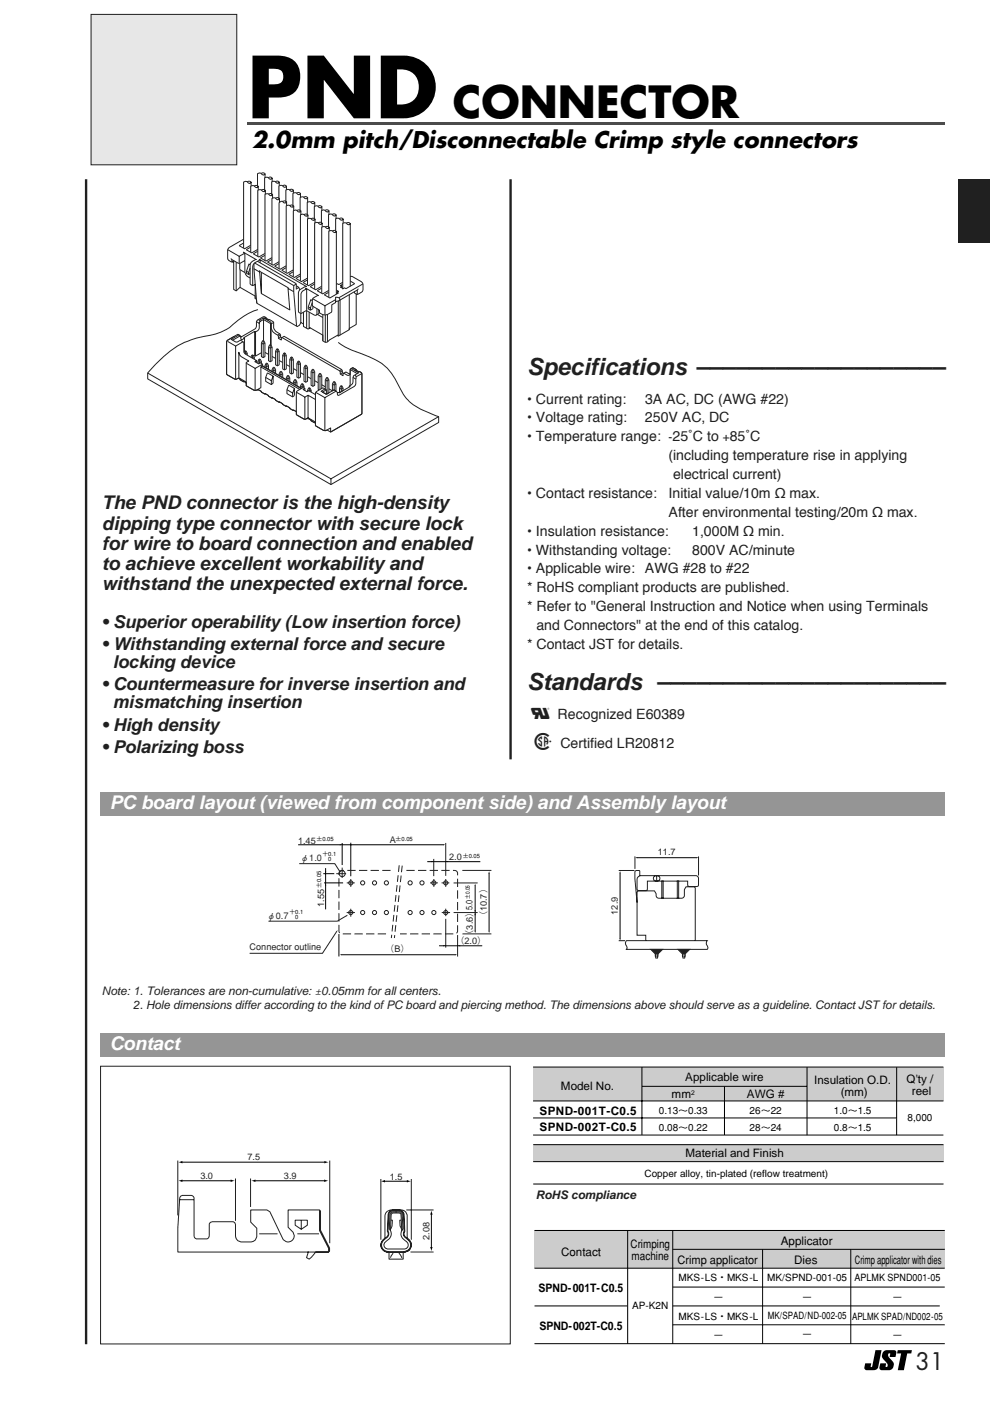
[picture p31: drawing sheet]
<svg xmlns="http://www.w3.org/2000/svg" width="210mm" height="297mm" viewBox="0 0 210 297" stroke-linecap="round" stroke-linejoin="round" font-family="sans-serif">
<defs><g id="words">
<text font-size="17.6" x="52.4" y="25.1">PND</text>
<text font-size="9.2" x="96" y="25.1">CONNECTOR</text>
<text font-size="7.5" fill="#231f20" x="111.8" y="159.1">1</text>
<g font-size="5" fill="#231f20">
<text x="111.8" y="79.6">Specifications –––––––––––––––––––</text>
<text x="111.8" y="146.4">Standards ––––––––––––––––––––––</text>
<text x="194.1" y="290.5">31</text>
</g>
<text font-size="4.8" x="53.4" y="31.4">2.0mm pitch/Disconnectable Crimp style connectors</text>
<text font-size="4.7" fill="#231f20" x="112.6" y="152.4">0</text>
<g font-size="4" fill="#231f20">
<text x="21.6" y="108">The PND connector is the high-density</text>
<text x="21.6" y="112.3">dipping type connector with secure lock</text>
<text x="21.6" y="116.5">for wire to board connection and enabled</text>
<text x="21.6" y="120.8">to achieve excellent workability and</text>
<text x="21.6" y="125">withstand the unexpected external force.</text>
</g>
<g font-size="4" fill="#fff">
<text x="23.3" y="171.5">PC board layout (viewed from component side) and Assembly layout</text>
<text x="23.3" y="222.5">Contact</text>
</g>
<g font-size="3.8" fill="#231f20">
<text x="21.6" y="133.1">• Superior operability (Low insertion force)</text>
<text x="21.6" y="137.9">• Withstanding external force and secure</text>
<text x="23.9" y="141.6">locking device</text>
<text x="21.6" y="146.4">• Countermeasure for inverse insertion and</text>
<text x="21.6" y="154.9">• High density</text>
<text x="23.9" y="150.1">mismatching insertion</text>
<text x="21.6" y="159.6">• Polarizing boss</text>
</g>
<g font-size="3" fill="#231f20">
<text x="111.8" y="85.6">• Current rating:</text>
<text x="111.8" y="89.6">• Voltage rating:</text>
<text x="136.8" y="89.6">250V AC, DC</text>
<text x="136.8" y="85.6">3A AC, DC (AWG #22)</text>
<text x="111.8" y="93.6">• Temperature range:</text>
<text x="142.6" y="93.6">25˚C to</text>
<text x="154.7" y="93.6">85˚C</text>
<text x="141.8" y="97.6">(including temperature rise in applying</text>
<text x="142.7" y="101.6">electrical current)</text>
<text x="111.8" y="105.6">• Contact resistance:</text>
<text x="141.8" y="105.6">Initial value/10m Ω max.</text>
<text x="111.8" y="113.6">• Insulation resistance:</text>
<text x="141.8" y="109.6">After environmental testing/20m Ω max.</text>
<text x="146.8" y="113.6">1,000M Ω min.</text>
<text x="111.8" y="117.6">• Withstanding voltage:</text>
<text x="146.8" y="117.6">800V AC/minute</text>
<text x="111.8" y="121.6">• Applicable wire:</text>
<text x="111.8" y="125.6">* RoHS compliant products are published.</text>
<text x="136.7" y="121.6">AWG #28 to #22</text>
<text x="111.8" y="129.6">* Refer to &quot;General Instruction and Notice when using Terminals</text>
<text x="111.8" y="137.6">* Contact JST for details.</text>
<text x="113.7" y="133.6">and Connectors&quot; at the end of this catalog.</text>
<text x="118.2" y="152.4">Recognized E60389</text>
<text x="118.8" y="158.5">Certified LR20812</text>
</g>
<g font-size="2.5" fill="#231f20">
<text x="141.8" y="93.6">-</text>
<text x="153.3" y="93.6">+</text>
<text x="21.6" y="210.9">Note: 1. Tolerances are non-cumulative: ±0.05mm for all centers.</text>
<text x="28.3" y="213.9">2. Hole dimensions differ according to the kind of PC board and piercing method. The dimensions above should serve as a guideline. Contact JST for details.</text>
<text x="113.6" y="254.2">RoHS compliance</text>
</g>
<g font-size="2.5">
<text x="118.9" y="231.2">Model No.</text>
<text x="142.4" y="232.8">mm</text>
<text x="145.3" y="229.2">Applicable wire</text>
<text x="158.4" y="232.8">AWG #</text>
<text x="172.6" y="229.8">Insulation O.D.</text>
<text x="178.3" y="232.3">(mm)</text>
<text x="192.2" y="229.7">Q'ty /</text>
<text x="193.4" y="232.1">reel</text>
<text x="114.4" y="236.3">SPND-001T-C0.5</text>
<text x="114.4" y="239.9">SPND-002T-C0.5</text>
<text x="145.3" y="245.4">Material and Finish</text>
<text x="165.5" y="264">Applicator</text>
<text x="118.9" y="266.2">Contact</text>
<text x="133.7" y="264.7">Crimping</text>
<text x="133.9" y="267.1">machine</text>
<text x="143.6" y="267.9">Crimp applicator</text>
<text x="168.4" y="267.9">Dies</text>
<text x="181.3" y="267.9">Crimp applicator with dies</text>
<text x="114.2" y="274">SPND-001T-C0.5</text>
<text x="114.4" y="282">SPND-002T-C0.5</text>
</g>
<g font-size="2.1">
<text x="139.7" y="236.3">0.13～0.33</text>
<text x="139.7" y="239.8">0.08～0.22</text>
<text x="158.9" y="236.3">26～22</text>
<text x="158.9" y="239.8">28～24</text>
<text x="176.8" y="236.3">1.0～1.5</text>
<text x="176.8" y="239.8">0.8～1.5</text>
<text x="192.4" y="237.8">8,000</text>
<text x="136.7" y="249.6">Copper alloy, tin-plated (reflow treatment)</text>
<text x="143.8" y="271.7">MKS-LS・MKS-L</text>
<text x="151.3" y="275.7">－</text>
<text x="162.7" y="271.7">MK/SPND-001-05</text>
<text x="170.1" y="275.7">－</text>
<text x="181.2" y="271.7">APLMK SPND001-05</text>
<text x="189.2" y="275.7">－</text>
<text x="134.1" y="277.6">AP-K2N</text>
<text x="143.8" y="279.8">MKS-LS・MKS-L</text>
<text x="162.8" y="279.7">MK/SPAD/ND-002-05</text>
<text x="180.6" y="279.8">APLMK SPAD/ND002-05</text>
<text x="151.3" y="283.8">－</text>
<text x="170.1" y="283.8">－</text>
<text x="189.2" y="283.8">－</text>
</g>
<g font-size="1.9" fill="#231f20">
<text x="63.2" y="178.8">1.45</text>
<text x="82.7" y="178.8">A</text>
<text x="63.6" y="182.5">φ1.0</text>
<text x="95.2" y="182.4">2.0</text>
<text x="139.5" y="181.4">11.7</text>
<text x="56.6" y="194.8">φ0.7</text>
<text x="68.7" y="192.3" transform="rotate(-90 68.7 192.3)">1.55</text>
<text x="103.2" y="195.1" transform="rotate(-90 103.2 195.1)">（10.7）</text>
<text x="131" y="193.9" transform="rotate(-90 131 193.9)">12.9</text>
<text x="52.9" y="201.5">Connector outline</text>
<text x="81.7" y="201.9">（B）</text>
<text x="96.6" y="200.1">（2.0）</text>
<text x="100.2" y="199" transform="rotate(-90 100.2 199)">（3.6）5.0</text>
<text x="42.5" y="250">3.0</text>
<text x="52.4" y="246">7.5</text>
<text x="60.2" y="250">3.9</text>
<text x="82.6" y="250.1">1.5</text>
<text x="91.1" y="262.9" transform="rotate(-90 91.1 262.9)">2.08</text>
</g>
<text font-size="1.4" x="146.5" y="232.3">2</text>
<g font-size="1.2">
<text x="67.1" y="178.3">±0.05</text>
<text x="83.9" y="178.2">±0.05</text>
<text x="68.3" y="181.5">＋0.1</text>
<text x="69.6" y="182.6">0</text>
<text x="98.1" y="181.9">±0.05</text>
<text x="68.1" y="188.2" transform="rotate(-90 68.1 188.2)">±0.05</text>
<text x="99.6" y="190.5" transform="rotate(-90 99.6 190.5)">±0.05</text>
<text x="61.4" y="193.8">＋0.1</text>
<text x="62.6" y="194.9">0</text>
</g>
</g></defs>
<path d="M185.6 286.3h1.3l-.7 3.6a.9 .9 0 0 1-.9 .6h-1.6a.49 .49 0 0 1-.4-.6l.1-.8h1.3l-.1 .7h.3zM187.4 286.5l.6-.2h1.6a.49 .49 0 0 1 .4 .6l-.1 .8h-1.3l.1-.7a.48 .48 0 0 0-.5 .4 .48 .48 0 0 0 .4 .5 1.54 1.54 0 0 1 .5 2.4l-.6 .2h-1.5a.49 .49 0 0 1-.5-.6l.1-.8h1.3l-.1 .7a.48 .48 0 0 0 .5-.4 .48 .48 0 0 0-.4-.5 1.54 1.54 0 0 1-.5-2.4zM190.3 286.3h3l-.1 .7h-.8l-.8 3.5h-1.3l.8-3.5h-.9z" fill="#000"/>
<path d="M.3 0h200v37h-200z" fill="#fff"/>
<path d="M52.4 25.9h147.9v.5h-147.9z" fill="#4d4d4d"/>
<path d="M19.3 3.1h30.9v31.8h-30.9z" fill="#e6e7e8"/>
<path d="M19.3 3.1h30.9v31.8h-30.9z" fill="none" stroke="#231f20" stroke-width=".21"/>
<path d="M54.6 36.8l.6-.1 .6 .4 .4-.3v13.3l-1.6 .7z" fill="#fff" stroke="#231f20" stroke-width=".21"/>
<path d="M55.4 36.8l.5-.2 .3 .2" fill="none" stroke="#231f20" stroke-width=".21"/>
<path d="M56.1 37.7l.6-.1 .6 .4 .4-.3v13.3l-1.6 .7z" fill="#fff" stroke="#231f20" stroke-width=".21"/>
<path d="M56.9 37.7l.5-.2 .3 .2" fill="none" stroke="#231f20" stroke-width=".21"/>
<path d="M57.6 38.6l.6-.2 .6 .5 .4-.3v13.3l-1.6 .6z" fill="#fff" stroke="#231f20" stroke-width=".21"/>
<path d="M58.4 38.5l.5-.1 .3 .2" fill="none" stroke="#231f20" stroke-width=".21"/>
<path d="M59.1 39.4l.6-.1 .6 .4 .4-.3v13.4l-1.6 .6z" fill="#fff" stroke="#231f20" stroke-width=".21"/>
<path d="M59.9 39.4l.5-.1 .3 .1" fill="none" stroke="#231f20" stroke-width=".21"/>
<path d="M60.6 40.3l.6-.1 .6 .4 .4-.3v13.3l-1.6 .7z" fill="#fff" stroke="#231f20" stroke-width=".21"/>
<path d="M61.4 40.3l.5-.2 .3 .2" fill="none" stroke="#231f20" stroke-width=".21"/>
<path d="M62.1 41l.6-.1 .6 .4 .4-.3v13.3l-1.6 .7z" fill="#fff" stroke="#231f20" stroke-width=".21"/>
<path d="M62.9 41l.5-.2 .3 .2" fill="none" stroke="#231f20" stroke-width=".21"/>
<path d="M63.6 41.9l.6-.2 .6 .4 .4-.2v13.3l-1.6 .6z" fill="#fff" stroke="#231f20" stroke-width=".21"/>
<path d="M64.4 41.8l.5-.1 .3 .2" fill="none" stroke="#231f20" stroke-width=".21"/>
<path d="M65.1 42.9l.6-.1 .6 .4 .4-.3v13.3l-1.6 .7z" fill="#fff" stroke="#231f20" stroke-width=".21"/>
<path d="M65.9 42.9l.5-.2 .3 .2" fill="none" stroke="#231f20" stroke-width=".21"/>
<path d="M66.6 43.8l.6-.2 .6 .5 .4-.3v13.3l-1.6 .7z" fill="#fff" stroke="#231f20" stroke-width=".21"/>
<path d="M67.4 43.7l.5-.1 .3 .2" fill="none" stroke="#231f20" stroke-width=".21"/>
<path d="M68.1 44.7l.6-.2 .6 .4 .4-.2v13.3l-1.6 .6z" fill="#fff" stroke="#231f20" stroke-width=".21"/>
<path d="M68.9 44.6l.5-.1 .3 .2" fill="none" stroke="#231f20" stroke-width=".21"/>
<path d="M69.7 45.5l.5-.1 .6 .4 .5-.3v13.3l-1.6 .7z" fill="#fff" stroke="#231f20" stroke-width=".21"/>
<path d="M70.4 45.5l.5-.2 .3 .2M71.9 46.4l.5-.2 .3 .2M73.4 47.3l.5-.1 .3 .2M31.3 79.1l38.9 22.4 22.8-13.2M48.2 72.2l2.2-1.3 .7 .6 2.9-1.7 .3-.5 .2-1.3 1.3-.8h.4l1.7 1 .1 1.3 .4 .7 .5 .3a.79 .79 0 0 1 .6 1l.2 .1 .5-.3 12.2 7 .2 .7 .2 .2 .5-.3 .9 .4v-.9l.6-.4 1.9 1.1v8.6l-6.6 3.9-.8-.4h-.8l-1.6-.9v-.7l-.2-.1v.1l-1.5-1v.2l-.8 .1-1.4-.9-.2-.7-.6-.4v.1l-3-1.8v.1l-4.5-2.7v.1h-.8l-1.6-.8-.1-.8-.5-.3v.2l-1.2-.8-.4 .2h-.4l-1.5-.9-.2-.3v-6.7zM53.8 75.5l.2-.1 .2 .1 1.7-1 14.6 8.4M55.1 67.9l.8-.5 1.5 1a2.25 2.25 0 0 0 1.4 2.6l.2 .3v.4l.6 .4v-.4l.2-.1 12.2 7 .1 .7 .6 .3v-.4l.2-.1 .6 .4h.6l.1-.2v-.9l.6-.4 .7 .4-.3 .1 .8 .4 .3-.1 .4 .3v8.6l-6.6 3.9v-.9l-.9 .5-.6 .1-1.7-1v-.7l-.9-.4-.7-.5-.9 .2-1.4-.9-.2-.7-.6-.3-2.9-1.8-.1 .1-.8-.6-1.5-.7v-.1l-.7-.3-1.4-1-.9 .1-1.6-.8-.1-.8-.5-.3v.2l-1.2-.8-.4 .2h-.4l-1.5-.9-.2-.3v-6.7l.2-.3 1.5-.9M70.2 101.5v1.2" fill="none" stroke="#231f20" stroke-width=".21"/>
<g fill="#fff" stroke="#231f20" stroke-width=".21">
<path d="M51.9 74.5h.3l.2 .4v.4l-.4 .2-.3-.2z"/>
<path d="M51.7 74.9h.7l-.4 .2z"/>
<path d="M52 74.6v.9z"/>
<path d="M51.9 74.5h.3z"/>
<path d="M55.6 72.3h.4l.2 .4v2.9l-.4 .2-.4-.2v-2.9z"/>
<path d="M55.4 72.7h.8l-.4 .3z"/>
<path d="M55.8 72.4v3.4z"/>
<path d="M55.6 72.3h.4z"/>
<path d="M53.4 75.3h.3l.2 .5v.4l-.4 .2-.3-.2z"/>
<path d="M53.2 75.8h.7l-.4 .2z"/>
<path d="M53.5 75.4v1z"/>
<path d="M53.4 75.3h.3z"/>
<path d="M54.9 76.2h.3l.2 .4v.4l-.4 .3-.3-.3z"/>
<path d="M54.7 76.7l.7-.1-.4 .3z"/>
<path d="M55.1 76.3v1z"/>
<path d="M54.9 76.2h.3z"/>
<path d="M57.1 73.2h.4l.2 .4v2.9l-.4 .2-.4-.2v-2.9z"/>
<path d="M56.9 73.6h.8l-.4 .2z"/>
<path d="M57.3 73.3v3.4z"/>
<path d="M57.1 73.2h.4z"/>
<path d="M56.4 77.1h.3l.2 .4v.8h-.3l-.4-.2v-.6z"/>
<path d="M56.2 77.5h.7l-.3 .2z"/>
<path d="M56.6 77.2v1.1z"/>
<path d="M56.4 77.1h.3z"/>
<path d="M57.9 78h.3l.2 .4v.8h-.3l-.4-.2v-.6z"/>
<path d="M57.7 78.4h.7l-.3 .2z"/>
<path d="M58.1 78v1.2z"/>
<path d="M57.9 78h.3z"/>
<path d="M58.6 74h.4l.2 .5v2.8l-.4 .3-.4-.3v-2.8z"/>
<path d="M58.4 74.5h.8l-.4 .2z"/>
<path d="M58.8 74.1v3.5z"/>
<path d="M58.6 74h.4z"/>
<path d="M60.2 74.9h.3l.2 .4v2.9l-.4 .2-.4-.2v-2.9z"/>
<path d="M59.9 75.3h.8l-.4 .3z"/>
<path d="M60.3 75v3.4z"/>
<path d="M60.2 74.9h.3z"/>
<path d="M61.7 75.8h.3l.2 .4v2.9l-.4 .2-.4-.2v-2.9z"/>
<path d="M61.4 76.2h.8l-.4 .2z"/>
<path d="M61.8 75.9v3.4z"/>
<path d="M61.7 75.8h.3z"/>
<path d="M63.2 76.6h.3l.2 .5v2.9l-.4 .2-.3-.2v-2.9z"/>
<path d="M63 77.1h.7l-.4 .2z"/>
<path d="M63.3 76.7v3.5z"/>
<path d="M63.2 76.7h.3z"/>
<path d="M64.7 77.5h.3l.2 .5v2.8l-.4 .2-.3-.2v-2.8z"/>
<path d="M64.5 78h.7l-.4 .2z"/>
<path d="M64.8 77.6v3.4z"/>
<path d="M64.7 77.5h.3z"/>
<path d="M66.2 78.4h.3l.2 .4v2.9l-.4 .2-.3-.2v-2.9z"/>
<path d="M66 78.8h.7l-.4 .2z"/>
<path d="M66.3 78.5v3.4z"/>
<path d="M66.2 78.4h.3z"/>
<path d="M59.4 78.8h.3l.2 .5v.8l-.7-.3v-.5z"/>
<path d="M59.2 79.3h.7l-.3 .2z"/>
<path d="M59.6 78.9v1.1z"/>
<path d="M59.4 78.8h.3z"/>
<path d="M60.9 79.7h.3l.2 .4v.8l-.7-.2v-.6z"/>
<path d="M60.7 80.1h.7l-.3 .2z"/>
<path d="M61.1 79.8v1.1z"/>
<path d="M60.9 79.7h.3z"/>
<path d="M62.4 80.6h.3l.3 .4v.8l-.8-.3v-.5z"/>
<path d="M62.2 81h.8l-.4 .2z"/>
<path d="M62.6 80.7v1.1z"/>
<path d="M62.4 80.6h.3z"/>
<path d="M63.9 81.4h.4l.2 .5v.3l-.4 .3-.4-.3z"/>
<path d="M63.7 81.9h.8l-.4 .2z"/>
<path d="M64.1 81.5v1z"/>
<path d="M63.9 81.4h.3z"/>
<path d="M65.4 82.3h.4l.2 .4v.4l-.4 .2-.4-.2z"/>
<path d="M65.2 82.7h.8l-.4 .3z"/>
<path d="M65.6 82.4v.9z"/>
<path d="M65.4 82.3h.3z"/>
<path d="M67.7 79.3h.3l.2 .4v2.9l-.4 .2-.3-.2v-2.9z"/>
<path d="M67.5 79.7h.7l-.4 .2z"/>
<path d="M67.8 79.4v3.4z"/>
<path d="M67.7 79.3h.3z"/>
<path d="M69.2 80.1h.3l.2 .5v2.7l-.3 .2-.4-.1v-2.8z"/>
<path d="M69 80.6h.7l-.3 .2z"/>
<path d="M69.4 80.2v3.2z"/>
<path d="M69.2 80.1h.3z"/>
<path d="M70.7 81h.3l.2 .4v1.6l-.3-.4-.4 .3v-1.5z"/>
<path d="M70.5 81.4h.7l-.3 .2z"/>
<path d="M70.9 81.1v1.5z"/>
<path d="M70.7 81h.3z"/>
<path d="M72.2 81.9h.3l.2 .4v.5l-.7 .5v-1z"/>
<path d="M72 82.3h.7l-.3 .2z"/>
<path d="M72.4 82v1z"/>
<path d="M72.2 81.9h.3z"/>
</g>
<path d="M51.5 74.1l.4 .9 2.5 1.5-.4 .2 .9 .5 .3-.3 .4 .3 .1 .4 8.2 4.8a.42 .42 0 0 1 .7 0l-.3 .2 .8 .5 .4-.3 1.4 .9v-.3a2.31 2.31 0 0 1 1.6-1.1l.7 .4v4l-17.7-10.1z" fill="#fff"/>
<g fill="none" stroke="#231f20" stroke-width=".21">
<path d="M48.4 52.7l7.7-4.5 18.1 10.5 .5-.1 2 1.2a2.09 2.09 0 0 1 .3 1.7l-.3 .4-.8 .5-.4-.1v6.5l-1.4 .8v.3l-2.4 1.4-.2-.2-1.6 1-.5 .4-.4 .1-.6-.3v-1.2l-2.6-1.6-.5 .3-1-.6v-.5l-.5-.3-.3 .6-.5 .2-8.6-4.9v-.8l-.3-.2v-.5l-3.2-1.9-.8 .8-.5-.3v-5.9h-.6a.99 .99 0 0 1-.7-.8v-1.7zM51.6 51.5l-.9 .6M53.1 52.4l-.9 .5M54.6 53.3l-.9 .5M56.2 54.1l-1 .6M57.7 55l-1 .6M59.2 55.9l-1 .5M60.7 56.7l-1 .6M62.2 57.6l-1 .6M63.7 58.5l-1 .5M65.2 59.3l-1 .6M72.7 59.8l1-.5 1.5 .8"/>
<path d="M48.3 72.4l1.7 1 1.5-.9M50 73.4v7M50.9 71.2l-1.6 .9M51.8 71.7v2.8M52.2 77l.5-.5-1.5-.9-.3-.3-.3-.6v5.4l1.6 .9M52.2 77v4.4M52.2 77l1.9 1.1 1.5-.9M54 70.3v5.1M54.1 78.1v4.6M54.2 70.4v5.1M54.4 68.2l.6 .3M54.4 76.5v.4"/>
<path d="M54.7 67.8l.4 .1v.3l-.1 1.4a.85 .85 0 0 1-1 .7l-2.3 1.3 .1 .1-.4 .3h-.2l-.1-.2a.66 .66 0 0 0-.4-.8l-1.7 1 1 .5h.3l.7-.4 .6 .4 .1 2.2 .2 .2 2.5 1.6-.4 .2 .9 .5 .3-.3 .4 .3 .1 .4 8.2 4.8a.42 .42 0 0 1 .7 0l-.3 .2 .8 .5 .4-.3 1.4 .9v-.3a2.26 2.26 0 0 1 1.6-1.1l.7 .3-.8 .5 .8 .5 1.7-1 .6 .7h.4l2.3-1.3-.1-.2 .7-.5 .2-1.6 1-.7-1.5-.9M54.7 65.7a12.7 12.7 0 0 0-6 3.8 18.6 18.6 0 0 1-7 2.2 19.8 19.8 0 0 0-10 6.9l-.4 .5v1.2l38.9 22.4 22.8-13.1v-1.3a22.8 22.8 0 0 1-5.9-2.9 11 11 0 0 1-2.8-4.1 10.8 10.8 0 0 0-7-6.1l-3.3-1.2-2.3-1.4M55.1 68.2l.8-.5 1.5 .9v4.5M55.3 77.8l8.3 4.8M55.5 77.5l8.4 4.9M55.7 77.6l-.2-.1-.2 .3v4.4l-.8 .4M55.9 67.4v4.8M56.1 67.4l.4 .1M56.4 67.3l-.3 .1 .8 .5 .3-.1M56.7 79.1l1.2 .6v1.6l-.4 .2-1.2-.6v-.9zM57.4 68.6l.1-.1v4.7M57.9 79.7l-.4 1-1.2-.7"/>
<path d="M58 68.4l-.5 .3M59.3 70.8l-.4 .2M59.5 71.5l-.5 .2M59.5 71l-.5 .3M66.7 60.2l-.9 .6M68.2 61.1l-.9 .5M69.7 62l-.9 .5M71.3 61.5l.5 .3-.3 .1 .3 .2M71.5 61.9v.4M72.4 78.3l-.4 .3M72.5 60.7v.3M72.6 78.6l-.5 .3"/>
<path d="M72.6 79l-.5 .3M74.2 79.3v2.4M74.3 78.4l1.4 .8M75.2 78.5h.4M75.2 79.5l.3 .4M76.7 79.2l-1.2 .7-.1 1.5-.2 .4-3.4 2h-.1l-.2-.2v-.4M57.5 80.7v.8M61.2 81.7l1.2 .7v1.5l-.4 .3-1.2-.7v-.9zM62 83.3v.9M62.4 82.4l-.4 .9-1.2-.7M62.8 83.1l1.8 1.1 .7-.4 1.6 .9M64 82.3l-1.1 .8-.1 4.2"/>
<path d="M64.6 84.2v4.7M64.6 82.4v.4M65.1 88.7l.2-.1 1.6 .9M65.3 83.8v4.8M68.9 84.3v7M68.9 82.5l-.8 .5 1.1 .6M69.2 82.7v.9M71.2 82.9l-2.3 1.4-1.9-1.1-.1 6.5M74.1 81.8v.3M74.8 80l.6 .4"/>
</g>
<path d="M51.6 38.6l.6-.1 .6 .4 .4-.3v13.3l-1.6 .7z" fill="#fff" stroke="#231f20" stroke-width=".21"/>
<g fill="none" stroke="#231f20" stroke-width=".21">
<path d="M52.4 38.6l.5-.2 .3 .2M48.3 52.9l2.4 1.4 1.1-.6M48.9 54.8l.1 .1a2.84 2.84 0 0 0 2 .9l.9-.6v-1.3l-.3-.5 2.7 1.6-1 .6-.3 .6v3.9l.6 .4 .5-.2v3M49.2 55.1v.5M49.7 55.3l-.4 .3M50.1 55.6v6.1M50.7 54.3v1.5M50.8 55.8v1.3l1.1 .7M50.9 57.2v3.7M51.8 55.3l.1 .1v2.3a1.53 1.53 0 0 0 1.1 1.2M53 56.1l-.2-.1-.5 1.5v.4l.4 .3 .3-.2M53 56.8l-.3 1.4v-.4l-.4-.3"/>
<path d="M53.8 57l1.2 .7M53.9 55.9l-.3 .6v4.1M54 55.8l8.3 4.8M55.1 55.1l-.5 .3M55.2 55.7l-.2-.7 10 5.7h-.3a2.57 2.57 0 0 0-1.4 1.1v4.2l.4 .4h.3l1-.7v-4.1l-.2-.5 2.8 1.6a1.67 1.67 0 0 0-1.4 .9l.1 1.3 1.4 .8v.4a1.56 1.56 0 0 0 2.4 .2l.2-.3v-1.4l.9-.4v-1.2l.8 .3v.3l-.2 .2-.6 .1M55.4 57.7v4.5M61.1 60.9l.3 4.8-6-3.5M61.1 61l-6.1-3.6 .4 4.8M61.1 61.2l1.2 .6M62.8 60.2l-.5 .4v1.2l.6 7.3M62.8 61.4v-1.1l-.2-.3-7.9-4.5h-.2l-.7 .5 .6 8.3M62.8 60.6a.94 .94 0 0 1 .7 .9"/>
<path d="M63.4 61l-.6 .2M63.8 66.4v2M64.3 66.2v2.7M64.9 61.3a1.36 1.36 0 0 0-1.1 1.1v4M65.4 65.1l.4 .2v.4M65.5 66.2v3.4l.3-.1-.2-.1M66.2 64.2l-.4 1.6M66.2 63.7l-.3-.2-.5 1.6v.4l.4 .3 .5-.3v-.6M66.3 63.3l2.6 1.5 2.3-1.3M67.2 65.5v1.1l-.3 .3-1.9-1v3.7M67.3 66.7l1.2 .6M67.7 65.7l-.1 .7-.5 .4"/>
<path d="M68.4 66.7v5.6M68.9 64.8v1.9M69 66.8v5.8M69.4 66.7v5.8M71.7 71l-.2 .1M71.7 63.8v7.5M72.1 63.6v7.5M74.1 62.5v7.4M75.1 61.9l.1 .2 .4 .3M75.7 61.5v.9M76 61.2l-.3 .3-3.8 2.2M77 60.2l-5.2 2.9"/>
</g>
<path d="M53.2 39.5l.5-.2 .6 .5 .5-.3v13.3l-1.6 .7z" fill="#fff" stroke="#231f20" stroke-width=".21"/>
<path d="M53.9 39.5l.5-.2 .3 .2" fill="none" stroke="#231f20" stroke-width=".21"/>
<path d="M54.7 40.4l.5-.2 .6 .4 .5-.2v13.3l-1.6 .6z" fill="#fff" stroke="#231f20" stroke-width=".21"/>
<path d="M55.4 40.3l.5-.1 .3 .1" fill="none" stroke="#231f20" stroke-width=".21"/>
<path d="M56.2 41.2l.5-.1 .7 .4 .4-.3v13.3l-1.6 .7z" fill="#fff" stroke="#231f20" stroke-width=".21"/>
<path d="M56.9 41.2l.6-.2 .2 .2" fill="none" stroke="#231f20" stroke-width=".21"/>
<path d="M57.7 42.1l.5-.2 .6 .5 .5-.3v13.3l-1.6 .6z" fill="#fff" stroke="#231f20" stroke-width=".21"/>
<path d="M58.4 42l.5-.1 .3 .2" fill="none" stroke="#231f20" stroke-width=".21"/>
<path d="M59.2 42.9l.5-.2 .6 .3 .5-.2v13.3l-1.6 .9z" fill="#fff" stroke="#231f20" stroke-width=".21"/>
<path d="M59.9 42.7l.5-.1 .3 .2" fill="none" stroke="#231f20" stroke-width=".21"/>
<path d="M60.7 43.7l.5-.2 .6 .4 .5-.3v13.4l-1.6 .8z" fill="#fff" stroke="#231f20" stroke-width=".21"/>
<path d="M61.4 43.6l.6-.1 .2 .1" fill="none" stroke="#231f20" stroke-width=".21"/>
<path d="M62.2 44.7l.5-.2 .7 .5 .4-.3v13.3l-1.6 .7z" fill="#fff" stroke="#231f20" stroke-width=".21"/>
<path d="M62.9 44.6l.6-.1 .2 .2" fill="none" stroke="#231f20" stroke-width=".21"/>
<path d="M63.7 45.6l.6-.2 .6 .4 .4-.2v13.3l-1.6 .6z" fill="#fff" stroke="#231f20" stroke-width=".21"/>
<path d="M64.4 45.5l.6-.1 .2 .2" fill="none" stroke="#231f20" stroke-width=".21"/>
<path d="M65.2 46.4l.6-.1 .6 .4 .4-.3v13.4l-1.6 .6z" fill="#fff" stroke="#231f20" stroke-width=".21"/>
<path d="M66 46.4l.5-.1 .3 .1" fill="none" stroke="#231f20" stroke-width=".21"/>
<path d="M66.7 47.3l.6-.1 .6 .4 .4-.3v13.3l-1.6 .7z" fill="#fff" stroke="#231f20" stroke-width=".21"/>
<path d="M67.5 47.3l.5-.2 .3 .2" fill="none" stroke="#231f20" stroke-width=".21"/>
<path d="M68.2 48.2l.6-.2 .6 .5 .4-.3v13.3l-1.6 .6z" fill="#fff" stroke="#231f20" stroke-width=".21"/>
<path d="M69 48.1l.5-.1 .3 .2M70.5 49l.5-.1 .3 .1" fill="none" stroke="#231f20" stroke-width=".21"/>
<g fill="#fff" stroke="#231f20" stroke-width=".21">
<path d="M71.2 46.4l.5-.1 .6 .4 .5-.3v13.3l-1.6 .7z"/>
<path d="M72.7 47.4l.5-.2 .6 .4 .5-.2v13.3l-1.6 .6z"/>
<path d="M69.7 49l.6-.1 .6 .4 .4-.3v13.3l-1.6 .7z"/>
</g>
<g fill="none" stroke="#231f20" stroke-width=".21">
<path d="M53.2 52l-1.3 .7-1.2-.6M54.7 52.9l-1.3 .7-1.2-.7M56.2 53.7l-1.3 .8-1.2-.7M57.7 54.6l-1.3 .8-1.2-.7M59.2 55.5l-1.3 .7-1.2-.6M60.7 56.4l-1.3 .7-1.2-.7M62.2 57.2l-1.3 .8-1.2-.7M63.7 58.1l-1.3 .7-1.2-.6M65.2 59l-1.3 .7-1.2-.7M66.7 59.8l-1.3 .8-1.2-.7M72.7 59.8l-.8 .5-.4-.1-.2 .1M68.2 60.7l-1.3 .7-1.1-.6"/>
<path d="M69.7 61.6l-1.3 .7-1.1-.7M71.8 62.1l-1.9 1.1-1.1-.7M75.2 60.1l-1.8 1.1-.3-.2-.3 .2-.6-.3 .3-.2-.3-.2 .4-.2M63.4 183.1h7.6l1 1.6M98 184.5h6.2M98 198h6.2M131.2 184.6h3.3M131.2 199.4h1.3M132.8 199.4h17.1a.96 .96 0 0 0 .2 1.3l-.1 .6h-17.2l.1-.3-.1-.4a.83 .83 0 0 1 0-1.2zM134.6 181.6v2.6M135.2 186l.7-.3h11.6l.6 .3v1.6l-.2 .3-1.8 .1-.3-.3v-.9h-8.5l-.1 1.9-1.8 .1-.2-.1-.1-.2v-2.1zM135.6 185.7v-1h-.9l-.1 1.6 .5 5.1"/>
<path d="M136.9 199.4v-1.1h-1.8v-9.2l.4-.2h3.3l.3 .6v.5a.67 .67 0 0 0 .9 .4h4.7l.4-.5v-1.3l.4-.6 1.8 .1 .1 11.3M139.2 185.7v1.1M140.3 186.8h.3v3.6h-.3zM143.6 186.8h.3v3.6h-.3zM148.1 181.6v4M138.9 202.7h.6M138.9 202.3h.6l-.1 .8h-.4zM144.7 202.3h.6l-.1 .8h-.4zM144.7 202.7h.6"/>
<circle cx="139.2" cy="186.3" r=".64"/>
</g>
<path d="M108.3 38v123" fill="none" stroke="#231f20" stroke-width=".5"/>
<path d="M131.5 185.1v14M135 181.8h12.7" fill="none" stroke="#000" stroke-width=".21"/>
<path d="M131.3 199h.3l-.1 .4zM131.5 184.7l.1 .4h-.3zM134.7 181.8l.4-.1v.3zM147.6 181.7l.5 .1-.5 .2z" fill="#000"/>
<g fill="#231f20" stroke="#231f20" stroke-width=".21">
<path d="M138 201.3h2.5l-1 1h-.6z"/>
<path d="M143.7 201.3h2.5l-.9 1h-.6z"/>
</g>
<path d="M71.8 184.7l.2-.2 .2 .5z" fill="#231f20"/>
<path d="M73.5 194.1l-2 1.2h-14.6" fill="none" stroke="#231f20" stroke-width=".21"/>
<path d="M73.3 194.1l.5-.1-.3 .3z" fill="#231f20"/>
<path d="M94.5 178.7v7M71.4 197.5l-3 4.6h-15.5" fill="none" stroke="#231f20" stroke-width=".21"/>
<path d="M63.2 179.1h30.8M74.4 178.7v7.1M69 184.1v8.7M100.7 187.7v9.8M103.7 185.1v12.4" fill="none" stroke="#000" stroke-width=".21"/>
<g fill="#000">
<path d="M72 179l.5 .1-.5 .1zM94 179l.4 .1-.4 .1zM68.9 184.7h.3l-.2 .5zM69 187.3l.2 .5h-.3zM100.6 197.4h.3l-.2 .4zM100.6 193h.3l-.2 .4zM100.7 187.4l.2 .4h-.3zM100.7 193.5l.2 .5h-.3zM103.6 197.4h.2l-.1 .4zM103.7 184.7l.1 .5h-.2z"/>
<circle cx="74.4" cy="179.1" r=".17"/>
</g>
<path d="M71.2 197.5l.4-.3-.2 .4z" fill="#231f20"/>
<g fill="none" stroke="#231f20" stroke-width=".21">
<path d="M73.5 187.2h1.7M74.4 186.4v1.6M92 182.1v3.7M94.5 194.8v6.1M96.2 193.5h5.1M96.2 187.2h5.1M97 198.3v4.5"/>
<circle cx="72.6" cy="185.2" r=".63"/>
<circle cx="74.4" cy="193.5" r=".44"/>
<circle cx="74.4" cy="187.2" r=".44"/>
<circle cx="76.9" cy="193.5" r=".44"/>
<circle cx="76.9" cy="187.2" r=".44"/>
<circle cx="79.4" cy="193.5" r=".44"/>
<circle cx="79.4" cy="187.2" r=".44"/>
<circle cx="81.9" cy="193.5" r=".44"/>
<circle cx="81.9" cy="187.2" r=".44"/>
<circle cx="87" cy="193.5" r=".44"/>
<circle cx="87" cy="187.2" r=".44"/>
<circle cx="89.5" cy="193.5" r=".44"/>
<circle cx="89.5" cy="187.2" r=".44"/>
<circle cx="92" cy="193.5" r=".44"/>
<circle cx="92" cy="187.2" r=".44"/>
<circle cx="94.5" cy="193.5" r=".44"/>
<circle cx="94.5" cy="187.2" r=".44"/>
</g>
<path d="M81.8 198h-9.3a.63 .63 0 0 1-.6-.6v-12.2a.63 .63 0 0 1 .6-.7h10.8M86.2 184.5h10.2a.63 .63 0 0 1 .6 .7v12.2a.63 .63 0 0 1-.6 .6h-11.6" fill="none" stroke="#231f20" stroke-width=".21" stroke-dasharray="1.8 .7" stroke-linecap="butt"/>
<path d="M84.6 183.5l-1.6 15.4M85.3 183.5l-1.7 15.4" fill="none" stroke="#231f20" stroke-width=".21" stroke-dasharray="1.4 .7" stroke-linecap="butt"/>
<path d="M71.3 185.2h2.1M72.6 184v2.1M73.5 193.5h1.8M74.4 192.7v1.7M91.2 187.2h1.7M92 186.4v1.6M93.6 187.2h1.7M93.7 193.5h1.7M94.5 194.2v-1.5M94.5 186.4v1.6" fill="none" stroke="#231f20" stroke-width=".21" stroke-dasharray="3.5 .4 .4 .4" stroke-linecap="butt"/>
<path d="M72.6 178.7v4.7M68.6 185.2h2.3M68.7 187.2h4M71.9 198v4.8M90.6 182.7h11.2M72.4 202.4h24.2M93.1 200.5h9.1" fill="none" stroke="#000" stroke-width=".21"/>
<path d="M91.4 182.6l.5 .1-.5 .1zM94.6 182.7l.4-.1v.2zM72 202.4l.5-.1v.3zM94 200.4l.4 .1-.4 .1zM96.5 202.3l.4 .1-.4 .1zM97.1 200.5l.5-.1v.2z" fill="#000"/>
<path d="M21.3 226.1h86.9v58.8h-86.9z" fill="#fff"/>
<path d="M38.5 250.3h10.6M38.5 246.4h30.5M54 250.3h14.9M81.4 250.4h5M91.5 257.3v7.3" fill="none" stroke="#000" stroke-width=".21"/>
<path d="M37.8 250.3l.9-.2v.5zM37.8 246.4l.9-.3v.6zM48.9 250.1l.9 .2-.9 .3zM53.3 250.3l.8-.2v.5zM68.7 250.1l.9 .2-.9 .3zM68.8 246.1l.9 .3-.9 .3zM80.7 250.4l.9-.2v.5zM86.3 250.2l.9 .2-.9 .3zM91.5 256.6l.2 .9h-.5zM91.2 264.4h.5l-.2 .9z" fill="#000"/>
<g fill="none" stroke="#231f20" stroke-width=".21">
<path d="M21.3 226.1h86.9v58.8h-86.9zM37.7 246.1v11.6M38.1 254.4h3M38.2 253.7l.5-.3h1.9l.5 .4 .2 8.6 .4 .3h2.1a.68 .68 0 0 0 .6-.7v-2.3a.7 .7 0 0 1 .8-.7l4.5 .1 .2 .5v2.5a1.29 1.29 0 0 0 1.3 1.2h1.9a1.27 1.27 0 0 0 1.3-1.2v-1.7l-1.2-1.3v-2.6h3.4l.6 .4 2.8 5.8a1.29 1.29 0 0 0 1.9 .4 1.29 1.29 0 0 0 .1-1.9l-.9-1v-3.7h6.6l.3 .3v4l1.9 3.8v.6l-.2 .3h-2.8l-1.3 1.5-.6-.4 .4-1.1h-27.7v-5.2l.4-6.3zM49.9 249.9v8.9M53.1 249.9v6M62.6 258.7h2.6v1.1l-1.3 .8-1.3-.8zM63.9 258.7v1.9M67.7 256.5v4.4l2 3.8v.8h-4.5M69.9 246.1v17.5M80.8 250v12.9M82.1 256.8l.8-.3h2.2a1.28 1.28 0 0 1 1.2 1.2l.1 4.8a1.59 1.59 0 0 1 .8 1.7 1.59 1.59 0 0 1-1.5 1.3h-3.4a1.56 1.56 0 0 1-1.5-1.3 1.56 1.56 0 0 1 .8-1.7v-4.8l.2-.5z"/>
<path d="M82.7 256.8l.3-.2a3.4 3.4 0 0 1 2.2 .1l.5 .7 .1 3.7a1.22 1.22 0 0 0 .8 1.7 1.5 1.5 0 0 1 .5 1.6 1.5 1.5 0 0 1-1.4 1.1h-3.4a1.55 1.55 0 0 1-1.5-1.3 1.55 1.55 0 0 1 .9-1.7l.5-.4a.84 .84 0 0 0-.1-1l.2-2.9a1.71 1.71 0 0 1 .4-1.4zM82.8 257.2l.5-.3h1.4l.4 .2 .2 .4 .1 3.1a1.66 1.66 0 0 0 .8 2.6 .86 .86 0 0 1 .3 1 .86 .86 0 0 1-.7 .6h-3.6a.89 .89 0 0 1-.8-.8 .89 .89 0 0 1 .6-.9 1.63 1.63 0 0 0 .5-2.5l.2-3zM82.9 258.7h.3v.6l-.1 .7-.3 .6M84 256.5v.7M85.1 258.7h-.3v.8l.4 1.1M86.1 256.5h5.8M87.2 250v12.9M55 261.6h3.8M63 261.6h4.6M82.3 265.5v-.2a1.45 1.45 0 0 1-1.4-1.2 1.45 1.45 0 0 1 1-1.6l.4-.4 .1-.6a2.46 2.46 0 0 1-.1-1.8l.1-1.5a1.16 1.16 0 0 1 .9-1.5h1.3a1.1 1.1 0 0 1 1 1.3l.1 3a1.31 1.31 0 0 0 .8 1.8 1.38 1.38 0 0 1 .5 1.6 1.38 1.38 0 0 1-1.3 .9v.2M82.5 265.5v1.5h3v-1.5M82.8 260.9l.2-3.4 .4-.3h1.2l.3 .1 .1 .3 .2 3.3"/>
<path d="M83.4 265.7l-.6 1M84.6 265.7l.6 1M87 265.5h4.9"/>
</g>
<path d="M112.8 225.5h88v26h-88z" fill="#fff"/>
<g fill="#ccc">
<path d="M113 226.2h87v7.2h-87z"/>
<path d="M113.1 242.7h87v3.6h-87z"/>
</g>
<path d="M113 226.2h87M113 233.4h87M113 237h77.1M136.1 226.2v14.4M136.1 230.3h35M153.6 230.4v10.2M171.1 226.3v14.4M190.1 226.3v14.4M113 240.7h87M113.1 242.7h87M113.1 251h87M113.1 246.3h87" fill="none" stroke="#000" stroke-width=".21"/>
<path d="M113.3 260.9h87v8h-87z" fill="#ccc"/>
<path d="M113.3 260.9h87M113.3 268.9h87M113.3 276.9h19.8M133.1 260.9v24M142.6 264.9h57.7M142.6 272.9h57.7M142.6 276.9h56.7M142.6 260.9v24M161.7 264.9v20M180.4 264.9v20M113.3 284.9h87M142.6 280.9h57.7" fill="none" stroke="#000" stroke-width=".21"/>
<path d="M18.3 38v247" fill="none" stroke="#231f20" stroke-width=".5"/>
<g fill="#939598">
<path d="M21.3 219h179v5h-179z"/>
<path d="M21.3 168h179v5h-179z"/>
</g>
<path d="M203.3 38h6.6v13.5h-6.6z" fill="#231f20"/>
<use href="#words"/>
</svg>
